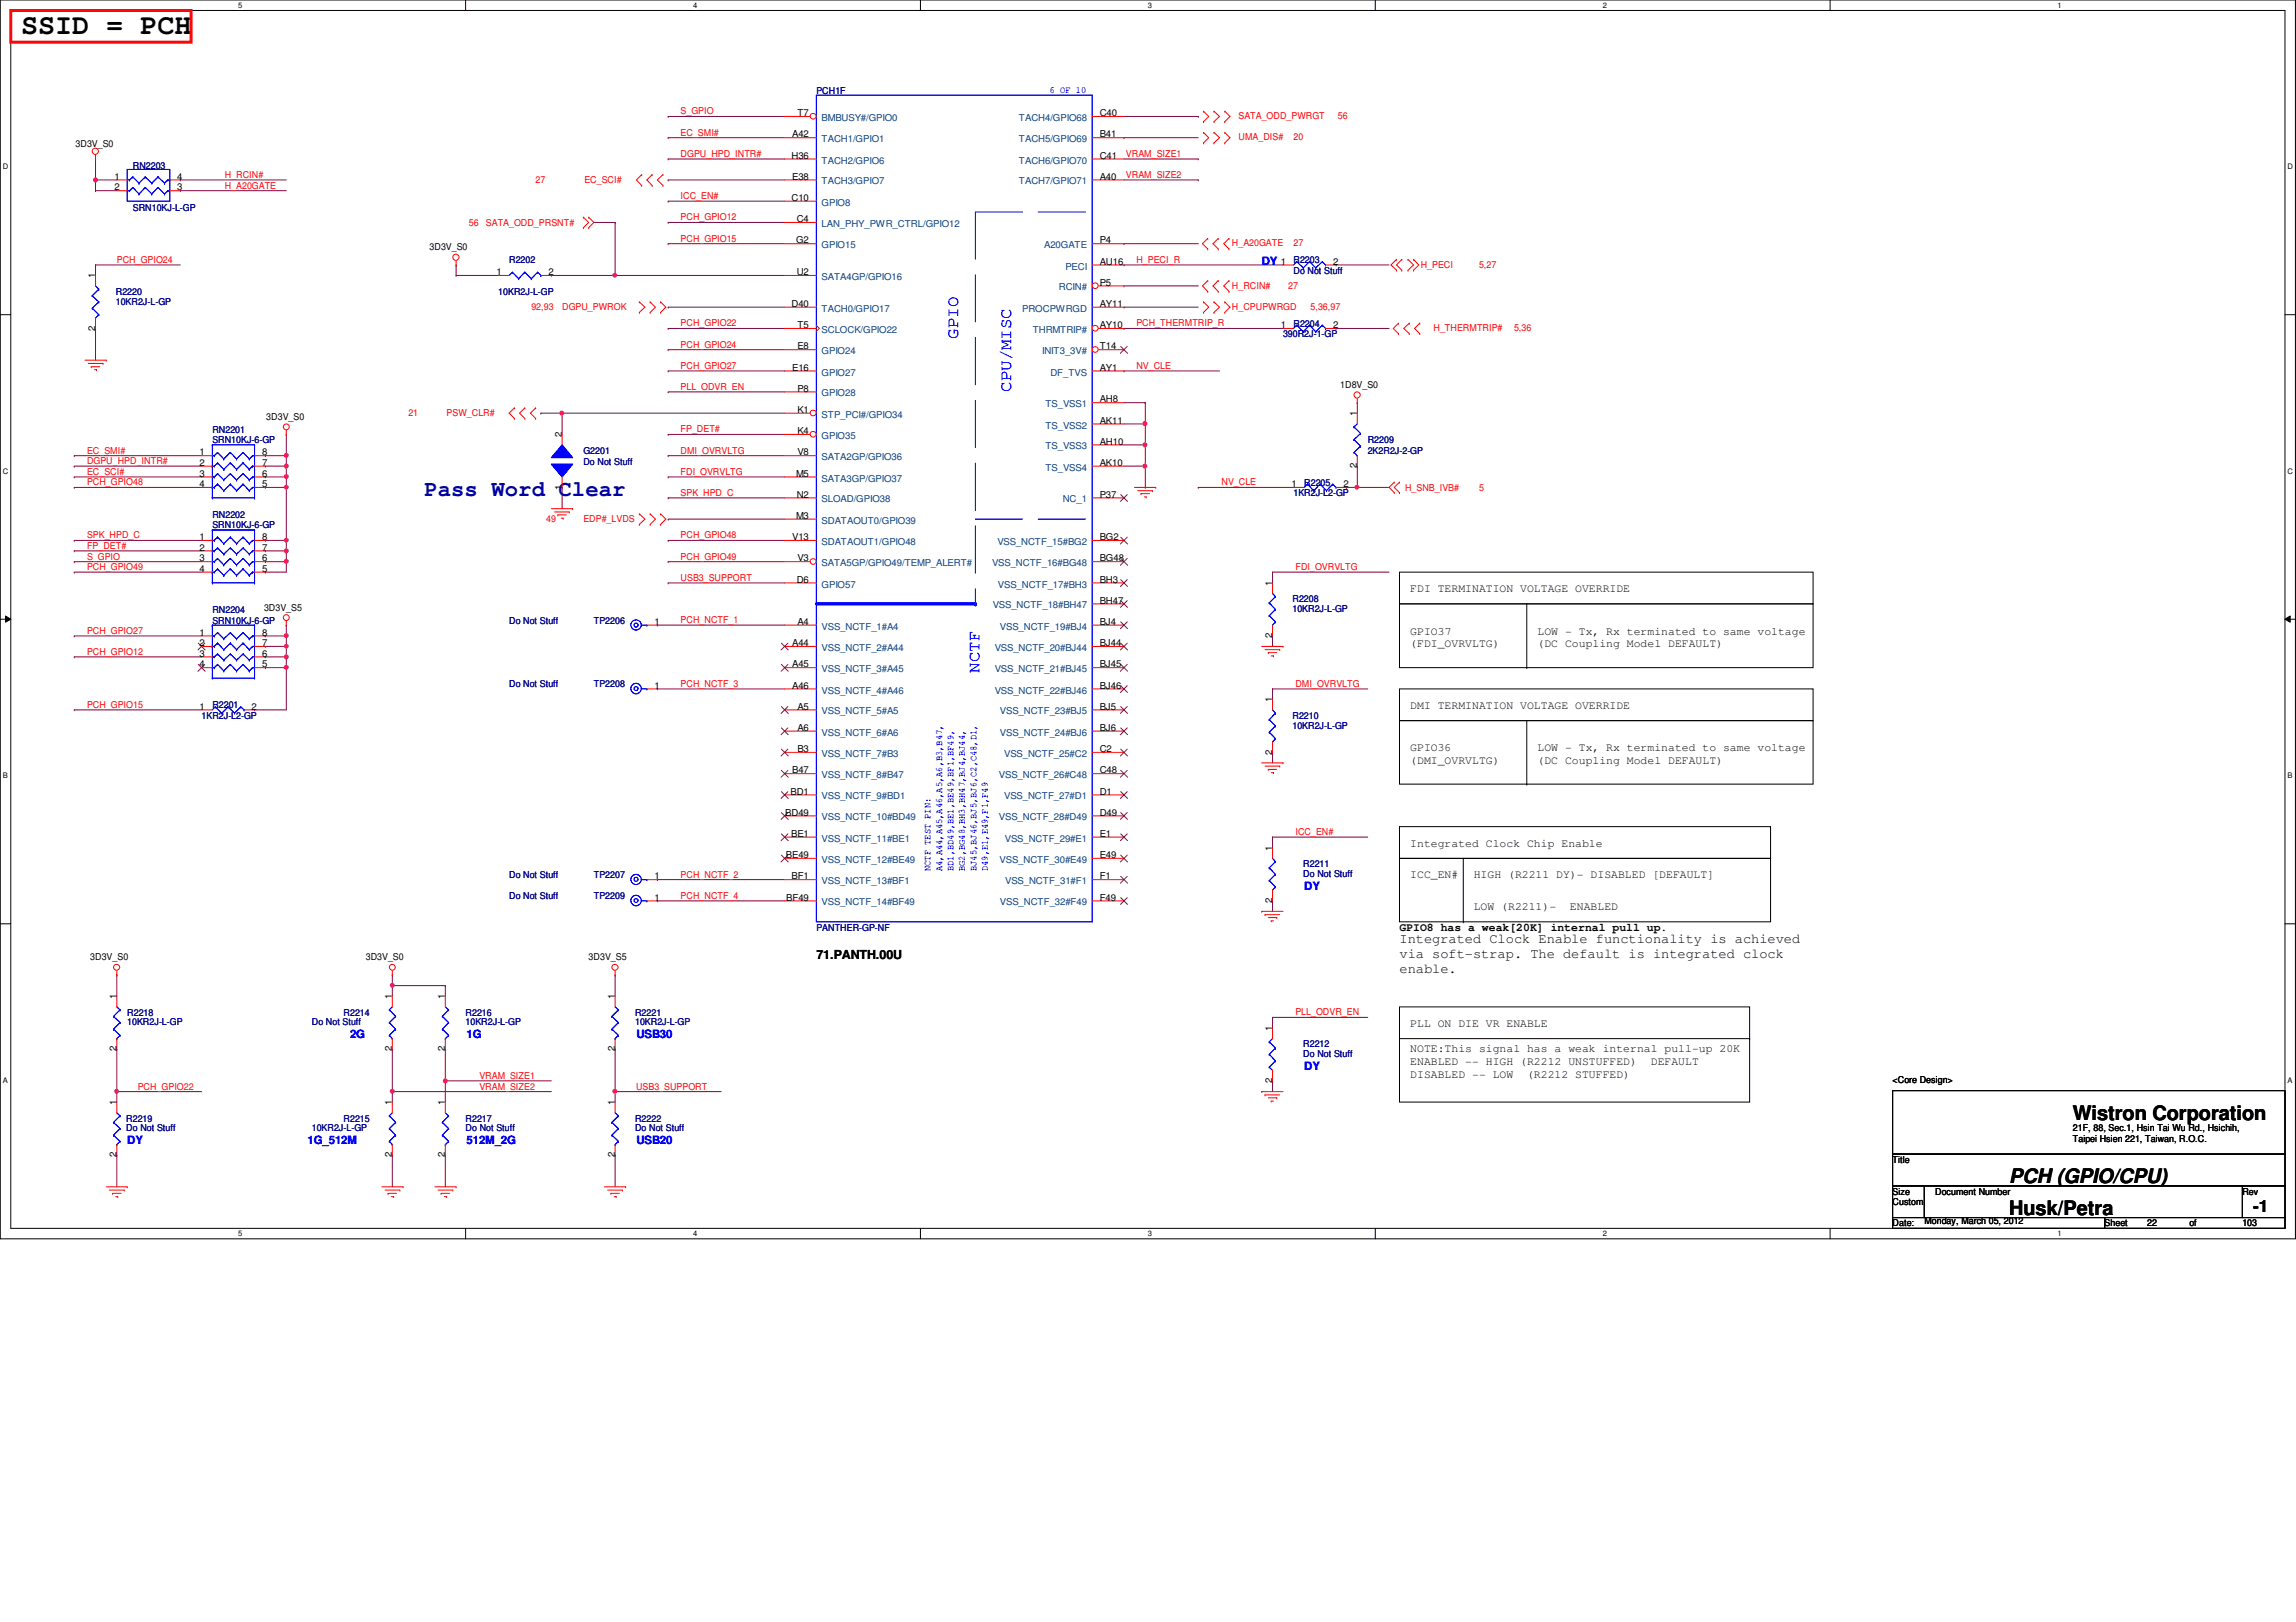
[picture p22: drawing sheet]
<svg xmlns="http://www.w3.org/2000/svg" width="297mm" height="210mm" viewBox="0 0 297 210" stroke-linecap="round" stroke-linejoin="round" font-family="sans-serif">
<defs><g id="words">
<text font-size="3.7" x="2.7" y="4.4">SSID = PCH</text>
<text font-size="2.9" fill="#0000a0" x="54.9" y="64.1">Pass Word Clear</text>
<g font-size="2.6">
<text x="268.2" y="144.9">Wistron Corporation</text>
<text x="259.9" y="153">PCH (GPIO/CPU)</text>
<text x="259.9" y="157.3">Husk/Petra</text>
</g>
<g font-size="2.2" fill="#00f">
<text x="123.9" y="43.9" transform="rotate(-90 123.9 43.9)">GPIO</text>
<text x="130.8" y="50.7" transform="rotate(-90 130.8 50.7)">CPU/MISC</text>
<text x="126.7" y="87.1" transform="rotate(-90 126.7 87.1)">NCTF</text>
</g>
<text font-size="2.2" x="291.5" y="156.9">-1</text>
<g font-size="1.8">
<text x="181.1" y="122.1">Integrated Clock Enable functionality is achieved</text>
<text x="181.1" y="124">via soft-strap. The default is integrated clock</text>
<text x="181.1" y="125.9">enable.</text>
</g>
<text font-size="1.6" x="105.6" y="124.1">71.PANTH.00U</text>
<g font-size="1.5" fill="#00f">
<text x="163.2" y="34.2">DY</text>
<text x="168.7" y="115.2">DY</text>
<text x="45.3" y="134.4">2G</text>
<text x="60.4" y="134.4">1G</text>
<text x="82.3" y="134.4">USB30</text>
<text x="168.7" y="138.5">DY</text>
<text x="16.5" y="148.1">DY</text>
<text x="39.8" y="148.1">1G_512M</text>
<text x="60.4" y="148.1">512M_2G</text>
<text x="82.3" y="148.1">USB20</text>
</g>
<g font-size="1.5">
<text x="182.5" y="76.7">FDI TERMINATION VOLTAGE OVERRIDE</text>
<text x="182.5" y="82.1">GPIO37</text>
<text x="182.5" y="83.8">(FDI_OVRVLTG)</text>
<text x="198.9" y="82.1">LOW - Tx, Rx terminated to same voltage</text>
<text x="198.9" y="83.8">(DC Coupling Model DEFAULT)</text>
<text x="182.5" y="91.7">DMI TERMINATION VOLTAGE OVERRIDE</text>
<text x="182.5" y="97.2">GPIO36</text>
<text x="182.5" y="98.9">(DMI_OVRVLTG)</text>
<text x="198.9" y="97.2">LOW - Tx, Rx terminated to same voltage</text>
<text x="198.9" y="98.9">(DC Coupling Model DEFAULT)</text>
<text x="182.5" y="113.7">ICC_EN#</text>
<text x="182.5" y="109.6">Integrated Clock Chip Enable</text>
<text x="190.7" y="113.7">HIGH (R2211 DY)- DISABLED [DEFAULT]</text>
<text x="190.7" y="117.8">LOW (R2211)-</text>
<text x="203.1" y="117.8">ENABLED</text>
<text x="181.1" y="120.5">GPIO8 has a weak[20K] internal pull up.</text>
<text x="182.5" y="136.2">NOTE:This signal has a weak internal pull-up 20K</text>
<text x="182.5" y="137.8">ENABLED -- HIGH (R2212 UNSTUFFED)</text>
<text x="182.5" y="132.9">PLL ON DIE VR ENABLE</text>
<text x="213.6" y="137.8">DEFAULT</text>
<text x="182.5" y="139.5">DISABLED -- LOW</text>
<text x="197.6" y="139.5">(R2212 STUFFED)</text>
</g>
<g font-size="1.2" fill="#00f">
<text x="135.8" y="12">6 OF 10</text>
<text x="120.4" y="112.7" transform="rotate(-90 120.4 112.7)">NCTF TEST PIN:</text>
<text x="121.9" y="112.7" transform="rotate(-90 121.9 112.7)">A4,A44,A45,A46,A5,A6,B3,B47,</text>
<text x="123.4" y="112.7" transform="rotate(-90 123.4 112.7)">BD1,BD49,BE1,BE49,BF1,BF49,</text>
<text x="124.8" y="112.7" transform="rotate(-90 124.8 112.7)">BG2,BG48,BH3,BH47,BJ4,BJ44,</text>
<text x="126.3" y="112.7" transform="rotate(-90 126.3 112.7)">BJ45,BJ46,BJ5,BJ6,C2,C48,D1,</text>
<text x="127.8" y="112.7" transform="rotate(-90 127.8 112.7)">D49,E1,E49,F1,F49</text>
</g>
<g font-size="1.2" fill="#f00">
<text x="88" y="17.6">EC_SMI#</text>
<text x="88" y="14.8">S_GPIO</text>
<text x="160.2" y="15.4">SATA_ODD_PWRGT</text>
<text x="173.1" y="15.4">56</text>
<text x="29.1" y="23">H_RCIN#</text>
<text x="69.3" y="23.6">27</text>
<text x="75.6" y="23.6">EC_SCI#</text>
<text x="88" y="20.3">DGPU_HPD_INTR#</text>
<text x="145.7" y="20.3">VRAM_SIZE1</text>
<text x="145.7" y="23">VRAM_SIZE2</text>
<text x="160.2" y="18.1">UMA_DIS#</text>
<text x="167.3" y="18.1">20</text>
<text x="29.1" y="24.4">H_A20GATE</text>
<text x="60.7" y="29.3">56</text>
<text x="62.9" y="29.3">SATA_ODD_PRSNT#</text>
<text x="88" y="28.5">PCH_GPIO12</text>
<text x="88" y="25.8">ICC_EN#</text>
<text x="15.1" y="34">PCH_GPIO24</text>
<text x="88" y="31.3">PCH_GPIO15</text>
<text x="147" y="34">H_PECI_R</text>
<text x="159.4" y="31.8">H_A20GATE</text>
<text x="167.3" y="31.8">27</text>
<text x="183.8" y="34.7">H_PECI</text>
<text x="191.3" y="34.7">5,27</text>
<text x="68.7" y="40.1">92,93</text>
<text x="72.7" y="40.1">DGPU_PWROK</text>
<text x="159.4" y="40.1">H_CPUPWRGD</text>
<text x="159.4" y="37.3">H_RCIN#</text>
<text x="166.7" y="37.3">27</text>
<text x="169.5" y="40.1">5,36,97</text>
<text x="88" y="42.2">PCH_GPIO22</text>
<text x="88" y="45">PCH_GPIO24</text>
<text x="88" y="47.8">PCH_GPIO27</text>
<text x="147" y="42.2">PCH_THERMTRIP_R</text>
<text x="147" y="47.8">NV_CLE</text>
<text x="185.5" y="42.8">H_THERMTRIP#</text>
<text x="195.9" y="42.8">5,36</text>
<text x="52.8" y="53.8">21</text>
<text x="57.8" y="53.8">PSW_CLR#</text>
<text x="88" y="50.5">PLL_ODVR_EN</text>
<text x="11.3" y="58.7">EC_SMI#</text>
<text x="88" y="58.7">DMI_OVRVLTG</text>
<text x="88" y="56">FP_DET#</text>
<text x="11.3" y="60.1">DGPU_HPD_INTR#</text>
<text x="11.3" y="61.5">EC_SCI#</text>
<text x="11.3" y="62.8">PCH_GPIO48</text>
<text x="88" y="61.5">FDI_OVRVLTG</text>
<text x="88" y="64.2">SPK_HPD_C</text>
<text x="158" y="62.8">NV_CLE</text>
<text x="181.8" y="63.5">H_SNB_IVB#</text>
<text x="191.3" y="63.5">5</text>
<text x="11.3" y="71">FP_DET#</text>
<text x="11.3" y="69.7">SPK_HPD_C</text>
<text x="70.7" y="67.5">49</text>
<text x="75.5" y="67.5">EDP#_LVDS</text>
<text x="88" y="69.7">PCH_GPIO48</text>
<text x="11.3" y="72.4">S_GPIO</text>
<text x="11.3" y="73.8">PCH_GPIO49</text>
<text x="88" y="75.2">USB3_SUPPORT</text>
<text x="88" y="72.4">PCH_GPIO49</text>
<text x="167.6" y="73.8">FDI_OVRVLTG</text>
<text x="11.3" y="82">PCH_GPIO27</text>
<text x="88" y="80.6">PCH_NCTF_1</text>
<text x="11.3" y="84.8">PCH_GPIO12</text>
<text x="88" y="88.9">PCH_NCTF_3</text>
<text x="167.6" y="88.9">DMI_OVRVLTG</text>
<text x="11.3" y="91.6">PCH_GPIO15</text>
<text x="88" y="113.6">PCH_NCTF_2</text>
<text x="167.6" y="108.1">ICC_EN#</text>
<text x="88" y="116.3">PCH_NCTF_4</text>
<text x="167.6" y="131.4">PLL_ODVR_EN</text>
<text x="17.8" y="141">PCH_GPIO22</text>
<text x="62" y="139.6">VRAM_SIZE1</text>
<text x="62" y="141">VRAM_SIZE2</text>
<text x="82.3" y="141">USB3_SUPPORT</text>
</g>
<g font-size="1.2">
<text x="102.5" y="17.8">A42</text>
<text x="103.2" y="15">T7</text>
<text x="142.3" y="15">C40</text>
<text x="142.3" y="17.8">B41</text>
<text x="9.8" y="19">3D3V_S0</text>
<text x="14.8" y="23.2">1</text>
<text x="22.9" y="23.2">4</text>
<text x="102.4" y="20.5">H36</text>
<text x="102.5" y="23.2">E38</text>
<text x="142.3" y="20.5">C41</text>
<text x="142.3" y="23.2">A40</text>
<text x="14.8" y="24.6">2</text>
<text x="22.9" y="24.6">3</text>
<text x="102.4" y="26">C10</text>
<text x="103.1" y="28.7">C4</text>
<text x="55.6" y="32.4">3D3V_S0</text>
<text x="64.2" y="35.6">1</text>
<text x="70.9" y="35.6">2</text>
<text x="103" y="31.5">G2</text>
<text x="103.1" y="35.6">U2</text>
<text x="142.3" y="34.2">AU16</text>
<text x="142.3" y="31.5">P4</text>
<text x="165.7" y="34.2">1</text>
<text x="172.5" y="34.2">2</text>
<text x="12.3" y="36" transform="rotate(-90 12.3 36)">1</text>
<text x="102.4" y="39.7">D40</text>
<text x="142.3" y="39.7">AY11</text>
<text x="142.3" y="37">P5</text>
<text x="12.3" y="42.8" transform="rotate(-90 12.3 42.8)">2</text>
<text x="102.5" y="48">E16</text>
<text x="103.2" y="45.2">E8</text>
<text x="103.2" y="42.5">T5</text>
<text x="142.3" y="42.5">AY10</text>
<text x="142.3" y="45.2">T14</text>
<text x="142.3" y="48">AY1</text>
<text x="165.7" y="42.5">1</text>
<text x="172.5" y="42.5">2</text>
<text x="103.2" y="50.7">P8</text>
<text x="103.2" y="53.4">K1</text>
<text x="142.3" y="52.1">AH8</text>
<text x="173.4" y="50.2">1D8V_S0</text>
<text x="175.6" y="53.9" transform="rotate(-90 175.6 53.9)">1</text>
<text x="25.8" y="58.9">1</text>
<text x="33.9" y="58.9">8</text>
<text x="34.5" y="54.4">3D3V_S0</text>
<text x="72.7" y="56.6" transform="rotate(-90 72.7 56.6)">2</text>
<text x="103.2" y="58.9">V8</text>
<text x="103.2" y="56.2">K4</text>
<text x="142.3" y="57.5">AH10</text>
<text x="142.3" y="54.8">AK11</text>
<text x="25.8" y="60.3">2</text>
<text x="25.8" y="61.7">3</text>
<text x="25.8" y="63">4</text>
<text x="33.9" y="63">5</text>
<text x="33.9" y="61.7">6</text>
<text x="33.9" y="60.3">7</text>
<text x="72.7" y="63.4" transform="rotate(-90 72.7 63.4)">1</text>
<text x="103" y="61.7">M5</text>
<text x="103.1" y="64.4">N2</text>
<text x="142.3" y="60.3">AK10</text>
<text x="142.3" y="64.4">P37</text>
<text x="167.1" y="63">1</text>
<text x="173.8" y="63">2</text>
<text x="175.6" y="60.6" transform="rotate(-90 175.6 60.6)">2</text>
<text x="25.8" y="69.9">1</text>
<text x="25.8" y="71.2">2</text>
<text x="33.9" y="71.2">7</text>
<text x="33.9" y="69.9">8</text>
<text x="102.5" y="69.9">V13</text>
<text x="103" y="67.1">M3</text>
<text x="142.3" y="69.9">BG2</text>
<text x="25.8" y="72.6">3</text>
<text x="25.8" y="74">4</text>
<text x="33.9" y="74">5</text>
<text x="33.9" y="72.6">6</text>
<text x="103.1" y="75.4">D6</text>
<text x="103.2" y="72.6">V3</text>
<text x="142.3" y="75.4">BH3</text>
<text x="142.3" y="72.6">BG48</text>
<text x="164.6" y="75.8" transform="rotate(-90 164.6 75.8)">1</text>
<text x="25.8" y="82.3">1</text>
<text x="25.8" y="83.6">2</text>
<text x="33.9" y="83.6">7</text>
<text x="33.9" y="82.3">8</text>
<text x="34.2" y="79">3D3V_S5</text>
<text x="84.7" y="80.9">1</text>
<text x="102.5" y="83.6">A44</text>
<text x="103.2" y="80.9">A4</text>
<text x="142.3" y="78.1">BH47</text>
<text x="142.3" y="80.9">BJ4</text>
<text x="142.3" y="83.6">BJ44</text>
<text x="164.6" y="82.5" transform="rotate(-90 164.6 82.5)">2</text>
<text x="25.8" y="85">3</text>
<text x="25.8" y="86.4">4</text>
<text x="33.9" y="86.4">5</text>
<text x="33.9" y="85">6</text>
<text x="84.7" y="89.1">1</text>
<text x="102.5" y="86.4">A45</text>
<text x="102.5" y="89.1">A46</text>
<text x="142.3" y="86.4">BJ45</text>
<text x="142.3" y="89.1">BJ46</text>
<text x="25.8" y="91.8">1</text>
<text x="32.6" y="91.8">2</text>
<text x="103.2" y="91.8">A5</text>
<text x="103.2" y="94.6">A6</text>
<text x="142.3" y="91.8">BJ5</text>
<text x="142.3" y="94.6">BJ6</text>
<text x="164.6" y="90.9" transform="rotate(-90 164.6 90.9)">1</text>
<text x="102.5" y="100.1">B47</text>
<text x="103.2" y="97.3">B3</text>
<text x="142.3" y="97.3">C2</text>
<text x="142.3" y="100.1">C48</text>
<text x="164.6" y="97.7" transform="rotate(-90 164.6 97.7)">2</text>
<text x="101.6" y="105.5">BD49</text>
<text x="102.3" y="102.8">BD1</text>
<text x="142.3" y="102.8">D1</text>
<text x="142.3" y="105.5">D49</text>
<text x="84.7" y="113.8">1</text>
<text x="101.7" y="111">BE49</text>
<text x="102.4" y="108.3">BE1</text>
<text x="102.4" y="113.8">BF1</text>
<text x="142.3" y="108.3">E1</text>
<text x="142.3" y="111">E49</text>
<text x="142.3" y="113.8">F1</text>
<text x="164.6" y="110.1" transform="rotate(-90 164.6 110.1)">1</text>
<text x="84.7" y="116.5">1</text>
<text x="101.7" y="116.5">BF49</text>
<text x="142.3" y="116.5">F49</text>
<text x="164.6" y="116.8" transform="rotate(-90 164.6 116.8)">2</text>
<text x="11.7" y="124.3">3D3V_S0</text>
<text x="47.3" y="124.3">3D3V_S0</text>
<text x="76.2" y="124.3">3D3V_S5</text>
<text x="15.1" y="129.3" transform="rotate(-90 15.1 129.3)">1</text>
<text x="50.7" y="129.3" transform="rotate(-90 50.7 129.3)">1</text>
<text x="57.6" y="129.3" transform="rotate(-90 57.6 129.3)">1</text>
<text x="79.5" y="129.3" transform="rotate(-90 79.5 129.3)">1</text>
<text x="15.1" y="136.1" transform="rotate(-90 15.1 136.1)">2</text>
<text x="50.7" y="136.1" transform="rotate(-90 50.7 136.1)">2</text>
<text x="57.6" y="136.1" transform="rotate(-90 57.6 136.1)">2</text>
<text x="79.5" y="136.1" transform="rotate(-90 79.5 136.1)">2</text>
<text x="164.6" y="133.4" transform="rotate(-90 164.6 133.4)">1</text>
<text x="15.1" y="143" transform="rotate(-90 15.1 143)">1</text>
<text x="50.7" y="143" transform="rotate(-90 50.7 143)">1</text>
<text x="57.6" y="143" transform="rotate(-90 57.6 143)">1</text>
<text x="79.5" y="143" transform="rotate(-90 79.5 143)">1</text>
<text x="164.6" y="140.2" transform="rotate(-90 164.6 140.2)">2</text>
<text x="244.9" y="140.2">&lt;Core Design&gt;</text>
<text x="15.1" y="149.8" transform="rotate(-90 15.1 149.8)">2</text>
<text x="50.7" y="149.8" transform="rotate(-90 50.7 149.8)">2</text>
<text x="57.6" y="149.8" transform="rotate(-90 57.6 149.8)">2</text>
<text x="79.5" y="149.8" transform="rotate(-90 79.5 149.8)">2</text>
<text x="268.2" y="146.4">21F, 88, Sec.1, Hsin Tai Wu Rd., Hsichih,</text>
<text x="268.2" y="147.8">Taipei Hsien 221, Taiwan, R.O.C.</text>
<text x="244.9" y="150.5">Title</text>
<text x="244.9" y="154.6">Size</text>
<text x="244.9" y="156">Custom</text>
<text x="250.4" y="154.6">Document Number</text>
<text x="290.1" y="154.6">Rev</text>
<text x="244.9" y="158.7">Date:</text>
<text x="249" y="158.5">Monday, March 05, 2012</text>
<text x="272.3" y="158.7">Sheet</text>
<text x="277.8" y="158.7">22</text>
<text x="283.2" y="158.7">of</text>
<text x="290.1" y="158.7">103</text>
</g>
<g font-size="1.2" fill="#000080">
<text x="105.6" y="12.1">PCH1F</text>
<text x="17.2" y="21.8">RN2203</text>
<text x="17.2" y="27.3">SRN10KJ-L-GP</text>
<text x="65.9" y="34">R2202</text>
<text x="167.3" y="34">R2203</text>
<text x="167.3" y="35.4">Do Not Stuff</text>
<text x="15" y="38.1">R2220</text>
<text x="15" y="39.4">10KR2J-L-GP</text>
<text x="64.5" y="38.1">10KR2J-L-GP</text>
<text x="166" y="43.6">390R2J-1-GP</text>
<text x="167.3" y="42.3">R2204</text>
<text x="27.5" y="56">RN2201</text>
<text x="27.5" y="57.4">SRN10KJ-6-GP</text>
<text x="75.5" y="58.7">G2201</text>
<text x="176.9" y="57.4">R2209</text>
<text x="176.9" y="58.7">2K2R2J-2-GP</text>
<text x="75.5" y="60.1">Do Not Stuff</text>
<text x="167.3" y="64.2">1KR2J-L2-GP</text>
<text x="168.7" y="62.9">R2205</text>
<text x="27.5" y="67">RN2202</text>
<text x="27.5" y="68.3">SRN10KJ-6-GP</text>
<text x="167.2" y="77.9">R2208</text>
<text x="27.5" y="79.3">RN2204</text>
<text x="27.5" y="80.7">SRN10KJ-6-GP</text>
<text x="65.9" y="80.7">Do Not Stuff</text>
<text x="76.8" y="80.7">TP2206</text>
<text x="167.2" y="79.2">10KR2J-L-GP</text>
<text x="65.9" y="88.9">Do Not Stuff</text>
<text x="76.8" y="88.9">TP2208</text>
<text x="26.1" y="93">1KR2J-L2-GP</text>
<text x="27.5" y="91.7">R2201</text>
<text x="167.2" y="93">R2210</text>
<text x="167.2" y="94.3">10KR2J-L-GP</text>
<text x="65.9" y="113.6">Do Not Stuff</text>
<text x="76.8" y="113.6">TP2207</text>
<text x="168.6" y="112.2">R2211</text>
<text x="168.6" y="113.5">Do Not Stuff</text>
<text x="65.9" y="116.3">Do Not Stuff</text>
<text x="76.8" y="116.3">TP2209</text>
<text x="105.6" y="120.4">PANTHER-GP-NF</text>
<text x="16.5" y="131.4">R2218</text>
<text x="44.4" y="131.4">R2214</text>
<text x="60.2" y="131.4">R2216</text>
<text x="82.2" y="131.4">R2221</text>
<text x="16.5" y="132.7">10KR2J-L-GP</text>
<text x="40.3" y="132.7">Do Not Stuff</text>
<text x="60.2" y="132.7">10KR2J-L-GP</text>
<text x="82.2" y="132.7">10KR2J-L-GP</text>
<text x="168.6" y="135.6">R2212</text>
<text x="168.6" y="136.8">Do Not Stuff</text>
<text x="16.3" y="145.2">R2219</text>
<text x="16.3" y="146.4">Do Not Stuff</text>
<text x="40.3" y="146.4">10KR2J-L-GP</text>
<text x="44.4" y="145.2">R2215</text>
<text x="60.2" y="145.2">R2217</text>
<text x="60.2" y="146.4">Do Not Stuff</text>
<text x="82.2" y="145.2">R2222</text>
<text x="82.2" y="146.4">Do Not Stuff</text>
</g>
<g font-size="1.2" fill="#004080">
<text x="106.3" y="15.7">BMBUSY#/GPIO0</text>
<text x="131.8" y="15.7">TACH4/GPIO68</text>
<text x="106.3" y="21.2">TACH2/GPIO6</text>
<text x="106.3" y="23.9">TACH3/GPIO7</text>
<text x="106.3" y="18.4">TACH1/GPIO1</text>
<text x="131.8" y="21.2">TACH6/GPIO70</text>
<text x="131.8" y="23.9">TACH7/GPIO71</text>
<text x="131.8" y="18.4">TACH5/GPIO69</text>
<text x="106.3" y="29.4">LAN_PHY_PWR_CTRL/GPIO12</text>
<text x="106.3" y="26.6">GPIO8</text>
<text x="106.3" y="32.1">GPIO15</text>
<text x="135.1" y="32.1">A20GATE</text>
<text x="137.8" y="34.9">PECI</text>
<text x="106.3" y="40.3">TACH0/GPIO17</text>
<text x="106.3" y="36.2">SATA4GP/GPIO16</text>
<text x="132.2" y="40.3">PROCPWRGD</text>
<text x="137" y="37.6">RCIN#</text>
<text x="106.3" y="45.8">GPIO24</text>
<text x="106.3" y="43.1">SCLOCK/GPIO22</text>
<text x="133.6" y="43.1">THRMTRIP#</text>
<text x="134.8" y="45.8">INIT3_3V#</text>
<text x="106.3" y="48.6">GPIO27</text>
<text x="106.3" y="51.3">GPIO28</text>
<text x="135.3" y="52.7">TS_VSS1</text>
<text x="135.9" y="48.6">DF_TVS</text>
<text x="106.3" y="59.6">SATA2GP/GPIO36</text>
<text x="106.3" y="54.1">STP_PCI#/GPIO34</text>
<text x="106.3" y="56.8">GPIO35</text>
<text x="135.3" y="58.2">TS_VSS3</text>
<text x="135.3" y="55.5">TS_VSS2</text>
<text x="106.3" y="62.3">SATA3GP/GPIO37</text>
<text x="106.3" y="65">SLOAD/GPIO38</text>
<text x="135.3" y="60.9">TS_VSS4</text>
<text x="137.5" y="65">NC_1</text>
<text x="106.3" y="67.8">SDATAOUT0/GPIO39</text>
<text x="106.3" y="70.5">SDATAOUT1/GPIO48</text>
<text x="129" y="70.5">VSS_NCTF_15#BG2</text>
<text x="106.3" y="76">GPIO57</text>
<text x="106.3" y="73.3">SATA5GP/GPIO49/TEMP_ALERT#</text>
<text x="128.4" y="73.3">VSS_NCTF_16#BG48</text>
<text x="129.1" y="76">VSS_NCTF_17#BH3</text>
<text x="106.3" y="81.5">VSS_NCTF_1#A4</text>
<text x="128.4" y="78.7">VSS_NCTF_18#BH47</text>
<text x="129.4" y="81.5">VSS_NCTF_19#BJ4</text>
<text x="106.3" y="84.2">VSS_NCTF_2#A44</text>
<text x="106.3" y="87">VSS_NCTF_3#A45</text>
<text x="106.3" y="89.7">VSS_NCTF_4#A46</text>
<text x="128.7" y="84.2">VSS_NCTF_20#BJ44</text>
<text x="128.7" y="87">VSS_NCTF_21#BJ45</text>
<text x="128.7" y="89.7">VSS_NCTF_22#BJ46</text>
<text x="106.3" y="92.5">VSS_NCTF_5#A5</text>
<text x="106.3" y="95.2">VSS_NCTF_6#A6</text>
<text x="129.4" y="92.5">VSS_NCTF_23#BJ5</text>
<text x="129.4" y="95.2">VSS_NCTF_24#BJ6</text>
<text x="106.3" y="98">VSS_NCTF_7#B3</text>
<text x="106.3" y="100.7">VSS_NCTF_8#B47</text>
<text x="129.2" y="100.7">VSS_NCTF_26#C48</text>
<text x="129.9" y="98">VSS_NCTF_25#C2</text>
<text x="106.3" y="103.5">VSS_NCTF_9#BD1</text>
<text x="106.3" y="106.2">VSS_NCTF_10#BD49</text>
<text x="129.2" y="106.2">VSS_NCTF_28#D49</text>
<text x="129.9" y="103.5">VSS_NCTF_27#D1</text>
<text x="106.3" y="108.9">VSS_NCTF_11#BE1</text>
<text x="106.3" y="111.7">VSS_NCTF_12#BE49</text>
<text x="129.3" y="111.7">VSS_NCTF_30#E49</text>
<text x="130" y="108.9">VSS_NCTF_29#E1</text>
<text x="106.3" y="114.4">VSS_NCTF_13#BF1</text>
<text x="106.3" y="117.2">VSS_NCTF_14#BF49</text>
<text x="129.4" y="117.2">VSS_NCTF_32#F49</text>
<text x="130" y="114.4">VSS_NCTF_31#F1</text>
</g>
<g font-size="1">
<text x="30.8" y="1">5</text>
<text x="89.7" y="1">4</text>
<text x="148.5" y="1">3</text>
<text x="207.3" y="1">2</text>
<text x="266.2" y="1">1</text>
<text x=".4" y="21.9">D</text>
<text x="295.9" y="21.9">D</text>
<text x=".4" y="61.3">C</text>
<text x="295.9" y="61.3">C</text>
<text x=".4" y="100.7">B</text>
<text x="295.9" y="100.7">B</text>
<text x=".4" y="140.1">A</text>
<text x="295.9" y="140.1">A</text>
<text x="30.8" y="160">5</text>
<text x="89.7" y="160">4</text>
<text x="148.5" y="160">3</text>
<text x="207.3" y="160">2</text>
<text x="266.2" y="160">1</text>
</g>
</g></defs>
<path d="M0 0h297v160.3h-297zM1.4 1.4h294.2v157.6h-294.2z" fill="none" stroke="#000" stroke-width=".13"/>
<g fill="#fff">
<path d="M30.8 .1h.6v1.1h-.6z"/>
<path d="M30.8 159.1h.6v1.1h-.6z"/>
</g>
<path d="M60.2 0v1.4M60.2 159v1.3" fill="none" stroke="#000" stroke-width=".13"/>
<g fill="#fff">
<path d="M89.7 .1h.5v1.1h-.5z"/>
<path d="M89.7 159.1h.5v1.1h-.5z"/>
</g>
<path d="M119.1 0v1.4M119.1 159v1.3" fill="none" stroke="#000" stroke-width=".13"/>
<g fill="#fff">
<path d="M148.5 .1h.6v1.1h-.6z"/>
<path d="M148.5 159.1h.6v1.1h-.6z"/>
</g>
<path d="M177.9 0v1.4M177.9 159v1.3" fill="none" stroke="#000" stroke-width=".13"/>
<g fill="#fff">
<path d="M207.3 .1h.6v1.1h-.6z"/>
<path d="M207.3 159.1h.6v1.1h-.6z"/>
</g>
<path d="M236.8 0v1.4M236.8 159v1.3" fill="none" stroke="#000" stroke-width=".13"/>
<g fill="#fff">
<path d="M266.2 .1h.5v1.1h-.5z"/>
<path d="M266.2 159.1h.5v1.1h-.5z"/>
<path d="M.4 21h.7v1.1h-.7z"/>
<path d="M295.9 21h.8v1.1h-.8z"/>
<path d="M.4 60.4h.7v1.1h-.7z"/>
<path d="M295.9 60.4h.8v1.1h-.8z"/>
</g>
<path d="M0 40.7h1.4M295.6 40.7h1.4" fill="none" stroke="#000" stroke-width=".13"/>
<g fill="#fff">
<path d="M.4 99.8h.6v1.1h-.6z"/>
<path d="M295.9 99.8h.7v1.1h-.7z"/>
</g>
<path d="M.7 79.7l.7 .4-.7 .4zM0 80.1h1.4M295.6 80.1l.7-.4v.8zM295.6 80.1h1.4" fill="none" stroke="#000" stroke-width=".13"/>
<path d="M.7 79.7l.7 .4-.7 .4zM295.6 80.1l.7-.4v.8z" fill="#000"/>
<g fill="#fff">
<path d="M.4 139.2h.6v1.1h-.6z"/>
<path d="M295.9 139.2h.7v1.1h-.7z"/>
</g>
<path d="M0 119.5h1.4M295.6 119.5h1.4" fill="none" stroke="#000" stroke-width=".13"/>
<g fill="none" stroke="#800040" stroke-width=".13">
<path d="M86.4 17.8h.1M86.4 17.8h15.1M145.4 15.1h9.6M155 15.1h.1M86.4 28.8h.1M86.4 31.5h.1M86.4 20.6h.1M86.4 26h.1M86.4 23.3h.1M86.4 39.8h.1M86.4 31.5h15.1M86.4 39.8h15.1"/>
<path d="M86.4 28.8h15.1M86.4 20.6h15.1M86.4 26h15.1M86.4 23.3h15.1M145.4 31.5h.1M145.4 39.8h.1M145.4 37h.1M145.4 34.3h.1M145.4 31.5h9.6M145.4 39.8h9.6M145.4 37h9.6M145.4 34.3h20.6"/>
<path d="M172.8 34.3h.1M172.8 34.3h6.9M72.7 53.5h.1M72.7 53.5v2.7M72.7 53.5h28.8M86.4 59h.1M86.4 50.7h.1M86.4 42.5h.1M86.4 45.3h.1M86.4 48h.1M86.4 59h15.1M86.4 50.7h15.1"/>
<path d="M86.4 42.5h15.1M86.4 45.3h15.1M86.4 48h15.1M72.7 63.1h.1M72.7 63.1v2.7M86.4 75.4h.1M86.4 61.7h.1M86.4 64.4h.1M86.4 75.4h15.1M86.4 61.7h15.1M86.4 64.4h15.1M164.6 97.4h.1"/>
<path d="M164.6 89.2h.1M164.6 89.2v1.3M164.6 97.4v1.3M164.6 89.2h12.3M164.6 116.6h.1M164.6 108.3h.1M164.6 116.6v1.3M164.6 108.3h12.3M164.6 131.7h.1M164.6 131.7h12.3"/>
</g>
<circle cx="72.7" cy="53.5" r=".26" fill="#f0f"/>
<circle cx="72.7" cy="53.5" r=".26" fill="none" stroke="#f0f" stroke-width=".13"/>
<path d="M145.4 20.6h9.6M145.4 23.3h9.6M155 20.6h.1M155 23.3h.1M57.6 139.9h.1M57.6 139.9h13.7" fill="none" stroke="#800040" stroke-width=".13"/>
<circle cx="57.6" cy="139.9" r=".26" fill="#f0f"/>
<circle cx="57.6" cy="139.9" r=".26" fill="none" stroke="#f0f" stroke-width=".13"/>
<path d="M57.6 139.9h.1M57.6 139.9v2.7M50.8 141.3h.1M50.8 149.5h.1M50.8 141.3h20.5M50.8 141.3v1.3M50.8 149.5v4.1M57.6 149.5h.1M57.6 149.5v4.1" fill="none" stroke="#800040" stroke-width=".13"/>
<circle cx="50.8" cy="141.2" r=".26" fill="#f0f"/>
<circle cx="50.8" cy="141.2" r=".26" fill="none" stroke="#f0f" stroke-width=".13"/>
<path d="M50.8 127.6h.1M50.8 127.6v1.3" fill="none" stroke="#800040" stroke-width=".13"/>
<circle cx="50.8" cy="127.5" r=".26" fill="#f0f"/>
<circle cx="50.8" cy="127.5" r=".26" fill="none" stroke="#f0f" stroke-width=".13"/>
<g fill="none" stroke="#800040" stroke-width=".13">
<path d="M145.4 57.6h2.8M148.2 57.6h.1M148.2 57.6v2.7M145.4 60.3h2.8M148.2 60.3h.1M50.8 127.6h.1M50.8 135.8h.1M50.8 126.2h.1M50.8 127.6h6.8M50.8 126.2v1.4M50.8 135.8v5.5M57.6 127.6h.1"/>
<path d="M57.6 135.8h.1M57.6 127.6v1.3M57.6 135.8v4.1"/>
</g>
<circle cx="148.1" cy="57.6" r=".26" fill="#f0f"/>
<circle cx="148.1" cy="57.6" r=".26" fill="none" stroke="#f0f" stroke-width=".13"/>
<path d="M145.4 52.1h2.8M145.4 54.9h2.8M148.2 52.1h.1M148.2 54.9h.1M148.2 52.1v2.8" fill="none" stroke="#800040" stroke-width=".13"/>
<circle cx="148.1" cy="54.8" r=".26" fill="#f0f"/>
<circle cx="148.1" cy="54.8" r=".26" fill="none" stroke="#f0f" stroke-width=".13"/>
<path d="M145.4 17.8h.1M145.4 17.8h9.6M86.4 56.2h.1M86.4 56.2h15.1M148.2 57.6h.1M148.2 54.9v2.7M34.3 69.9h.1M34.3 69.9h2.7" fill="none" stroke="#800040" stroke-width=".13"/>
<circle cx="37" cy="69.9" r=".25" fill="#f0f"/>
<circle cx="37" cy="69.9" r=".25" fill="none" stroke="#f0f" stroke-width=".13"/>
<path d="M34.3 71.3h.1M34.3 71.3h2.7" fill="none" stroke="#800040" stroke-width=".13"/>
<circle cx="37" cy="71.3" r=".26" fill="#f0f"/>
<circle cx="37" cy="71.3" r=".26" fill="none" stroke="#f0f" stroke-width=".13"/>
<path d="M12.4 20.6h.1M12.4 23.3h.1M12.4 20.6v4.1M37 86.4h.1M37 86.4v5.5" fill="none" stroke="#800040" stroke-width=".13"/>
<circle cx="12.4" cy="23.3" r=".26" fill="#f0f"/>
<circle cx="12.4" cy="23.3" r=".26" fill="none" stroke="#f0f" stroke-width=".13"/>
<path d="M12.4 24.7h.1M12.4 24.7h2.7M37 71.3h.1M37 63.1h.1M37 63.1v6.8M37 71.3v1.4" fill="none" stroke="#800040" stroke-width=".13"/>
<circle cx="37" cy="63" r=".25" fill="#f0f"/>
<circle cx="37" cy="63" r=".25" fill="none" stroke="#f0f" stroke-width=".13"/>
<path d="M34.3 83.7h.1M34.3 83.7h2.7" fill="none" stroke="#800040" stroke-width=".13"/>
<circle cx="37" cy="83.6" r=".25" fill="#f0f"/>
<circle cx="37" cy="83.6" r=".25" fill="none" stroke="#f0f" stroke-width=".13"/>
<path d="M12.4 23.3h.1M12.4 23.3h2.7M34.3 59h.1M34.3 59h2.7M37 82.3h.1M37 82.3v1.4" fill="none" stroke="#800040" stroke-width=".13"/>
<circle cx="37" cy="58.9" r=".26" fill="#f0f"/>
<circle cx="37" cy="58.9" r=".26" fill="none" stroke="#f0f" stroke-width=".13"/>
<path d="M34.3 60.3h.1M34.3 60.3h2.7" fill="none" stroke="#800040" stroke-width=".13"/>
<circle cx="37" cy="60.3" r=".26" fill="#f0f"/>
<circle cx="37" cy="60.3" r=".26" fill="none" stroke="#f0f" stroke-width=".13"/>
<path d="M34.3 61.7h.1M34.3 61.7h2.7" fill="none" stroke="#800040" stroke-width=".13"/>
<circle cx="37" cy="61.7" r=".26" fill="#f0f"/>
<circle cx="37" cy="61.7" r=".26" fill="none" stroke="#f0f" stroke-width=".13"/>
<path d="M37 56.2h.1M37 59h.1M37 56.2v5.5M9.6 60.3h.1M9.6 60.3h16.5M34.3 72.7h.1M34.3 72.7h2.7M37 60.3h.1" fill="none" stroke="#800040" stroke-width=".13"/>
<circle cx="37" cy="72.6" r=".26" fill="#f0f"/>
<circle cx="37" cy="72.6" r=".26" fill="none" stroke="#f0f" stroke-width=".13"/>
<g fill="none" stroke="#800040" stroke-width=".13">
<path d="M23.3 23.3h.1M23.3 24.7h.1M23.3 23.3h13.7M23.3 24.7h13.7M9.6 59h.1M9.6 59h16.5M70 53.5h.1M70 53.5h2.7M145.4 42.5h.1M145.4 42.5h20.6M172.8 42.5h.1M172.8 42.5h6.9"/>
<path d="M9.6 72.7h.1M9.6 61.7h.1M9.6 71.3h.1M9.6 72.7h16.5M9.6 61.7h16.5M9.6 71.3h16.5M37 69.9h.1M37 69.9v1.4M148.2 63.1h.1M148.2 60.3v2.8M85 80.9h.1M85 80.9h16.5"/>
<path d="M85 116.6h.1M85 116.6h16.5"/>
</g>
<circle cx="148.1" cy="60.3" r=".26" fill="#f0f"/>
<circle cx="148.1" cy="60.3" r=".26" fill="none" stroke="#f0f" stroke-width=".13"/>
<path d="M86.4 15.1h.1M86.4 15.1h15.1M9.6 91.9h.1M9.6 91.9h16.5M32.9 91.9h.1M32.9 91.9h4.1M34.3 85h.1M34.3 85h2.7" fill="none" stroke="#800040" stroke-width=".13"/>
<circle cx="37" cy="85" r=".26" fill="#f0f"/>
<circle cx="37" cy="85" r=".26" fill="none" stroke="#f0f" stroke-width=".13"/>
<path d="M37 83.7h.1M37 83.7v1.3M85 89.2h.1M85 89.2h16.5M85 113.8h.1M85 113.8h16.5M15.1 135.8h.1M15.1 126.2h.1M15.1 126.2v2.7M15.1 135.8v6.8M15.1 141.3h.1" fill="none" stroke="#800040" stroke-width=".13"/>
<path d="M14.9 141h.2l.2 .1-.1 .3-.1 .1-.2-.1z" fill-rule="evenodd" fill="#f0f"/>
<path d="M14.9 141h.2l.2 .1-.1 .3-.1 .1-.2-.1z" fill="none" stroke="#f0f" stroke-width=".13"/>
<g fill="none" stroke="#800040" stroke-width=".13">
<path d="M59 34.3h.1M59 35.6h.1M59 34.3v1.3M59 35.6h5.5M71.3 35.6h.1M71.3 35.6h8.3M76.8 28.8h2.8M79.6 28.8h.1M79.6 35.6h.1M79.6 28.8v6.8M164.6 108.3h.1M164.6 108.3v1.4"/>
<path d="M164.6 139.9h.1M164.6 131.7h.1M164.6 131.7v1.3M164.6 139.9v1.4M15.1 141.3h.1M15.1 149.5h.1M15.1 141.3h11M15.1 149.5v4.1"/>
</g>
<circle cx="79.5" cy="35.6" r=".25" fill="#f0f"/>
<circle cx="79.5" cy="35.6" r=".25" fill="none" stroke="#f0f" stroke-width=".13"/>
<path d="M175.6 52.1h.1M175.6 52.1v1.4M164.6 74h.1M164.6 74v1.4M164.6 74h15.1M174.2 63.1h.1M175.6 60.3h.1M175.6 60.3v2.8h-1.4M164.6 82.3h.1M164.6 82.3v1.4" fill="none" stroke="#800040" stroke-width=".13"/>
<circle cx="175.6" cy="63" r=".25" fill="#f0f"/>
<circle cx="175.6" cy="63" r=".25" fill="none" stroke="#f0f" stroke-width=".13"/>
<g fill="none" stroke="#800040" stroke-width=".13">
<path d="M12.4 34.3h.1M12.4 34.3v1.3M12.4 34.3h10.9M79.6 35.6h.1M79.6 35.6h21.9M12.4 42.5h.1M12.4 42.5v4.1M145.4 48h.1M145.4 48h12.4M9.6 69.9h.1M9.6 69.9h16.5M34.3 63.1h.1"/>
<path d="M37 61.7h.1M37 61.7v1.4h-2.7M155 63.1h.1M155 63.1h12.3M175.6 63.1h.1M175.6 63.1h4.1M9.6 82.3h.1M9.6 85h.1M9.6 82.3h16.5M9.6 85h16.5M34.3 82.3h.1M34.3 82.3h2.7"/>
</g>
<circle cx="37" cy="82.3" r=".26" fill="#f0f"/>
<circle cx="37" cy="82.3" r=".26" fill="none" stroke="#f0f" stroke-width=".13"/>
<path d="M86.4 67.2h.1M86.4 67.2h15.1M37 80.9h.1M37 80.9v1.4M79.6 135.8h.1M79.6 126.2h.1M79.6 126.2v2.7M79.6 135.8v6.8M79.6 141.3h.1" fill="none" stroke="#800040" stroke-width=".13"/>
<circle cx="79.5" cy="141.2" r=".26" fill="#f0f"/>
<circle cx="79.5" cy="141.2" r=".26" fill="none" stroke="#f0f" stroke-width=".13"/>
<g fill="none" stroke="#800040" stroke-width=".13">
<path d="M9.6 63.1h.1M9.6 74h.1M9.6 63.1h16.5M9.6 74h16.5M34.3 74h.1M37 72.7h.1M37 72.7v1.3h-2.7M86.4 69.9h.1M86.4 72.7h.1M86.4 69.9h15.1M86.4 72.7h15.1M34.3 86.4h.1"/>
<path d="M34.3 86.4h2.7M79.6 141.3h.1M79.6 149.5h.1M79.6 141.3h13.7M79.6 149.5v4.1"/>
</g>
<circle cx="37" cy="86.4" r=".26" fill="#f0f"/>
<circle cx="37" cy="86.4" r=".26" fill="none" stroke="#f0f" stroke-width=".13"/>
<path d="M37 85h.1M37 85v1.4" fill="none" stroke="#800040" stroke-width=".13"/>
<g fill="none" stroke="#f00" stroke-width=".13">
<path d="M155.7 18.5h.1M155.7 17.1h.1M155.7 15.7h.1M155.7 14.4h.1M155.7 17.1l.7 .7-.7 .7M155.7 14.4l.7 .7-.7 .6M157.1 17.1h.1M157.1 18.5h.1M157.1 14.4h.1M157.1 15.7h.1M157.1 17.1l.7 .7-.7 .7M157.1 14.4l.7 .7-.7 .6"/>
<path d="M158.4 18.5h.1M158.4 17.1h.1M158.4 15.7h.1M158.4 14.4h.1M158.4 14.4l.7 .7-.7 .6M158.4 17.1l.7 .7-.7 .7M12.4 20.6h.1M12.4 20v.6M59 34.3h.1M59 33.7v.6M75.5 29.5h.1M75.5 28.1h.1"/>
<path d="M75.5 28.1l.7 .7-.7 .7M76.2 28.1h.1M76.2 29.5h.1M76.2 28.1l.6 .7-.6 .7M82.7 39.1h.1M82.7 39.1l.7 .7-.7 .6M83 24h.1M83 22.6h.1M83 22.6l-.7 .7 .7 .7M84.1 39.1h.1M84.1 39.1l.7 .7-.7 .6M84.4 22.6h.1"/>
<path d="M84.4 24h.1M84.4 22.6l-.7 .7 .7 .7M85.5 39.1h.1M85.5 39.1l.6 .7-.6 .6M85.8 24h.1M85.8 22.6h.1M85.8 22.6l-.8 .7 .8 .7M155.7 39.1h.1M155.7 39.1l.7 .7-.7 .6M156.2 32.2h.1M156.2 30.9h.1M156.2 37.7h.1"/>
<path d="M156.2 36.3h.1M156.2 30.9l-.6 .6 .6 .7M156.2 36.3l-.6 .7 .6 .7M157.1 39.1h.1M157.1 39.1l.7 .7-.7 .6M157.6 30.9h.1M157.6 32.2h.1M157.6 36.3h.1M157.6 37.7h.1M157.6 30.9l-.7 .6 .7 .7M157.6 36.3l-.7 .7 .7 .7M158.4 39.1h.1"/>
<path d="M158.4 39.1l.7 .7-.7 .6M159 32.2h.1M159 30.9h.1M159 37.7h.1M159 36.3h.1M159 30.9l-.7 .6 .7 .7M159 36.3l-.7 .7 .7 .7M180.7 35h.1M180.7 33.6h.1M180.7 33.6l-.7 .7 .7 .7M181.4 35h.1M181.4 33.6h.1"/>
<path d="M181.4 33.6l-.7 .7 .7 .7M182.2 33.6h.1M182.2 35h.1M182.2 33.6l.7 .7-.7 .7M182.9 35h.1M182.9 33.6h.1M182.9 33.6l.7 .7-.7 .7M11 46.6h2.8M11.4 47h1.9M11.8 47.5h.1M11.8 47.5h1.1M12.2 47.8h.3"/>
<path d="M12.5 47.8h.1M13.3 47h.1M13.8 46.6h.1M37 56.2h.1M37 55.7v.5M66.5 54.1h.1M66.5 52.8h.1M66.5 52.8l-.6 .7 .6 .6M67.9 52.8h.1M67.9 54.1h.1M67.9 52.8l-.7 .7 .7 .6M69.3 54.1h.1"/>
<path d="M69.3 52.8h.1M69.3 52.8l-.7 .7 .7 .6M82.7 40.4h.1M84.1 40.4h.1M85.5 40.4h.1M155.7 40.4h.1M157.1 40.4h.1M158.4 40.4h.1M175.6 52.1h.1M175.6 51.6v.5M180.9 43.2h.1M180.9 41.8h.1"/>
<path d="M180.9 41.8l-.6 .7 .6 .7M182.3 41.8h.1M182.3 43.2h.1M182.3 41.8l-.7 .7 .7 .7M183.7 43.2h.1M183.7 41.8h.1M183.7 41.8l-.7 .7 .7 .7M26.1 69.9h1.4M26.1 71.3h1.4M26.1 72.7h1.4M26.1 74h1.4M32.9 69.9h1.4"/>
<path d="M32.9 71.3h1.4M32.9 72.7h1.4M32.9 74h1.4M71.3 65.8h2.8M71.8 66.3h1.9M72.2 66.6h.1M72.2 66.6h1.1M72.6 67.1h.3M72.9 67.1h.1M73.7 66.3h.1M74.1 65.8h.1M82.7 66.5h.1"/>
<path d="M82.7 67.9h.1M82.7 66.5l.7 .7-.7 .7M84.1 67.9h.1M84.1 66.5h.1M84.1 66.5l.7 .7-.7 .7M85.5 66.5h.1M85.5 67.9h.1M85.5 66.5l.6 .7-.6 .7M146.8 63.1h2.7M147.2 63.5h1.9M147.6 63.9h.1M147.6 63.9h1.1"/>
<path d="M148 64.3h.3M148.3 64.3h.1M149.1 63.5h.1M149.5 63.1h.1M164.6 75.4v1.4M180.4 62.4h.1M180.4 63.8h.1M180.4 62.4l-.7 .7 .7 .7M181.1 63.8h.1M181.1 62.4h.1M181.1 62.4l-.7 .7 .7 .7M26.1 83.7h1.4"/>
<path d="M26.1 82.3h1.4M26.1 85h1.4M26.1 86.4h1.4M32.9 83.7h1.4M32.9 82.3h1.4M32.9 85h1.4M32.9 86.4h1.4M37 80.9h.1M37 80.3v.6M163.2 98.7h2.8M163.2 83.7h2.8M163.7 99.1h1.9"/>
<path d="M163.7 84.1h1.9M164.1 99.6h.1M164.1 84.5h.1M164.1 99.6h1.1M164.1 84.5h1.1M164.5 100h.3M164.5 84.9h.3M164.6 80.9v1.4M164.8 100h.1M164.8 84.9h.1M165.6 99.1h.1M165.6 84.1h.1"/>
<path d="M166 98.7h.1M166 83.7h.1M163.2 117.9h.1M163.2 117.9h2.8M163.7 118.4h.1M163.7 118.4h1.9M164.1 118.7h1.1M164.5 119.2h.1M164.5 119.2h.3M164.6 109.7v1.4M164.6 115.2v1.4M165.2 118.7h.1"/>
<path d="M15.1 126.2h.1M15.1 125.6v.6M50.8 126.2h.1M50.8 125.6v.6M79.6 126.2h.1M79.6 125.6v.6M13.8 153.6h2.7M14.1 154h2M14.6 154.4h.1M14.6 154.4h1.1M15 154.9h.2M15.1 142.6v1.4"/>
<path d="M15.1 148.1v1.4M15.2 154.9h.1M16.1 154h.1M16.5 153.6h.1M49.4 153.6h2.8M49.8 154h1.9M50.2 154.4h.1M50.2 154.4h1.1M50.6 154.9h.3M50.9 154.9h.1M51.7 154h.1M52.2 153.6h.1"/>
<path d="M56.3 153.6h2.7M56.7 154h1.9M57.1 154.4h.1M57.1 154.4h1.1M57.5 154.9h.3M57.6 142.6v1.4M57.6 148.1v1.4M57.8 154.9h.1M58.6 154h.1M59 153.6h.1M78.2 153.6h2.7M78.6 154h1.9"/>
<path d="M79 154.4h.1M79 154.4h1.1M79.5 154.9h.2M79.6 142.6v1.4M79.6 148.1v1.4M79.7 154.9h.1M80.5 154h.1M80.9 153.6h.1M163.2 141.3h.1M163.2 141.3h2.8M163.7 141.7h.1M163.7 141.7h1.9"/>
<path d="M164.1 142.1h1.1M164.5 142.5h.1M164.5 142.5h.3M165.2 142.1h.1"/>
<circle cx="12.3" cy="19.6" r=".4"/>
<circle cx="59" cy="33.3" r=".4"/>
<circle cx="37" cy="55.2" r=".38"/>
<circle cx="175.6" cy="51.1" r=".4"/>
<circle cx="37" cy="79.9" r=".38"/>
<circle cx="15.1" cy="125.2" r=".39"/>
<circle cx="50.8" cy="125.2" r=".38"/>
<circle cx="79.6" cy="125.2" r=".39"/>
</g>
<g fill="none" stroke="#000" stroke-width=".13">
<path d="M181.1 78.1h53.5v8.3h-53.5zM181.1 74h53.5v4.1h-53.5zM197.5 78.1v8.3M181.1 93.3h53.5v8.2h-53.5zM181.1 89.2h53.5v4.1h-53.5zM197.5 86.4h.1M197.5 93.3v8.2M181.1 111.1h48v8.2h-48zM181.1 107h48v4.1h-48zM189.3 119.3h.1M189.3 111.1v8.2M197.5 101.5h.1"/>
<path d="M181.1 130.3h45.3v12.3h-45.3zM181.1 134.4h45.3M226.4 134.4h.1M244.9 141.1h50.7v8.3h-50.7zM244.9 149.4h50.7v4.1h-50.7zM244.9 153.5h4.1v4.1h-4.1zM244.9 157.6h27.4v1.4h-27.4zM249 153.5h41.1v4.1h-41.1zM272.3 157.6h23.3v1.4h-23.3zM290.1 153.5h5.5v4.1h-5.5z"/>
</g>
<path d="M1.4 1.4h23.3v4.1h-23.3z" fill="none" stroke="#f00" stroke-width=".38"/>
<g fill="none" stroke="#00f" stroke-width=".13">
<path d="M27.5 71.3h.1M27.5 74h.1M27.5 68.6h.1M27.5 75.4h.1M27.5 68.6v6.8M27.5 69.9h.2M27.5 71.3h.2M27.5 72.7h.2M27.5 74h.2M27.5 75.4h5.4M27.5 68.6h5.4M27.7 69.9h.1"/>
<path d="M27.7 71.3h.1M27.7 72.7h.1M27.7 74h.1M28.1 69.5h.1M28.1 70.9h.1M28.1 72.3h.1M28.1 73.6h.1M28.1 69.5l-.4 .4M28.1 69.5l.9 .9M28.1 70.9l.9 .8M28.1 70.9l-.4 .4M28.1 72.3l-.4 .4"/>
<path d="M28.1 72.3l.9 .8M28.1 73.6l.9 .9M28.1 73.6l-.4 .4M29 70.4h.1M29 71.7h.1M29 73.1h.1M29 74.5h.1M29.8 69.5h.1M29.8 70.9h.1M29.8 72.3h.1M29.8 73.6h.1M29.8 69.5l-.8 .9"/>
<path d="M29.8 69.5l.8 .9M29.8 70.9l.8 .8M29.8 70.9l-.8 .8M29.8 72.3l-.8 .8M29.8 72.3l.8 .8M29.8 73.6l.8 .9M29.8 73.6l-.8 .9M30.6 70.4h.1M30.6 71.7h.1M30.6 73.1h.1M30.6 74.5h.1M31.5 69.5h.1"/>
<path d="M31.5 70.9h.1M31.5 72.3h.1M31.5 73.6h.1M31.5 69.5l-.9 .9M31.5 69.5l.8 .9M31.5 70.9l.8 .8M31.5 70.9l-.9 .8M31.5 72.3l-.9 .8M31.5 72.3l.8 .8M31.5 73.6l.8 .9M31.5 73.6l-.9 .9M32.3 70.4h.1"/>
<path d="M32.3 71.7h.1M32.3 73.1h.1M32.3 74.5h.1M32.7 69.9h.1M32.7 71.3h.1M32.7 72.7h.1M32.7 74h.1M32.7 69.9h.2M32.7 69.9l-.4 .5M32.7 71.3h.2M32.7 71.3l-.4 .4M32.7 72.7h.2"/>
<path d="M32.7 72.7l-.4 .4M32.7 74h.2M32.7 74l-.4 .5M32.9 69.9h.1M32.9 72.7h.1M32.9 75.4h.1M32.9 68.6h.1M32.9 68.6v6.8M164.2 78h.1M164.2 79.7h.1M164.2 78l.8 .9M164.2 79.7l.8 .8"/>
<path d="M164.6 76.8l.4 .4M165 77.2h.1M165 78.9h.1M165 77.2l-.8 .8M165 78.9l-.8 .8M27.5 83.7h.1M27.5 86.4h.1M27.5 80.9h.1M27.5 87.8h.1M27.5 82.3h.2M27.5 83.7h.2M27.5 85h.2"/>
<path d="M27.5 86.4h.2M27.5 87.8h5.4M27.5 80.9h5.4M27.5 80.9v6.9M27.7 82.3h.1M27.7 83.7h.1M27.7 85h.1M27.7 86.4h.1M28.1 81.9h.1M28.1 83.2h.1M28.1 84.6h.1M28.1 86h.1"/>
<path d="M28.1 81.9l-.4 .4M28.1 81.9l.9 .8M28.1 83.2l.9 .9M28.1 83.2l-.4 .5M28.1 84.6l-.4 .4M28.1 84.6l.9 .8M28.1 86l.9 .8M28.1 86l-.4 .4M29 82.7h.1M29 84.1h.1M29 85.4h.1M29 86.8h.1"/>
<path d="M29.8 81.9h.1M29.8 83.2h.1M29.8 84.6h.1M29.8 86h.1M29.8 81.9l-.8 .8M29.8 81.9l.8 .8M29.8 83.2l.8 .9M29.8 83.2l-.8 .9M29.8 84.6l-.8 .8M29.8 84.6l.8 .8M29.8 86l.8 .8M29.8 86l-.8 .8"/>
<path d="M30.6 82.7h.1M30.6 84.1h.1M30.6 85.4h.1M30.6 86.8h.1M31.5 81.9h.1M31.5 83.2h.1M31.5 84.6h.1M31.5 86h.1M31.5 81.9l-.9 .8M31.5 81.9l.8 .8M31.5 83.2l.8 .9M31.5 83.2l-.9 .9"/>
<path d="M31.5 84.6l-.9 .8M31.5 84.6l.8 .8M31.5 86l.8 .8M31.5 86l-.9 .8M32.3 82.7h.1M32.3 84.1h.1M32.3 85.4h.1M32.3 86.8h.1M32.7 82.3h.1M32.7 83.7h.1M32.7 85h.1M32.7 86.4h.1"/>
<path d="M32.7 82.3h.2M32.7 82.3l-.4 .4M32.7 83.7h.2M32.7 83.7l-.4 .4M32.7 85h.2M32.7 85l-.4 .4M32.7 86.4h.2M32.7 86.4l-.4 .4M32.9 82.3h.1M32.9 85h.1M32.9 87.8h.1M32.9 80.9h.1"/>
<path d="M32.9 80.9v6.9M164.6 80.9h.1M165 80.5h.1M165 80.5l-.4 .4M164.2 112.3h.1M164.2 114h.1M164.2 112.3l.8 .9M164.2 114l.8 .8M164.6 115.2h.1M164.6 111.1l.4 .4M165 111.5h.1M165 113.2h.1"/>
<path d="M165 114.8h.1M165 111.5l-.8 .8M165 113.2l-.8 .8M165 114.8l-.4 .4M14.7 145.2h.1M14.7 146.9h.1M14.7 145.2l.8 .8M14.7 146.9l.8 .8M15.1 148.1h.1M15.1 144l.4 .4M15.5 144.4h.1M15.5 146h.1"/>
<path d="M15.5 147.7h.1M15.5 144.4l-.8 .8M15.5 146l-.8 .9M15.5 147.7l-.4 .4M57.2 145.2h.1M57.2 146.9h.1M57.2 145.2l.8 .8M57.2 146.9l.8 .8M57.6 148.1h.1M57.6 144l.4 .4M58 144.4h.1M58 146h.1"/>
<path d="M58 147.7h.1M58 144.4l-.8 .8M58 146l-.8 .9M58 147.7l-.4 .4M79.2 145.2h.1M79.2 146.9h.1M79.2 145.2l.8 .8M79.2 146.9l.8 .8M79.6 148.1h.1M79.6 144l.4 .4M80 144.4h.1M80 146h.1"/>
<path d="M80 147.7h.1M80 144.4l-.8 .8M80 146l-.8 .9M80 147.7l-.4 .4"/>
</g>
<path d="M25.7 83.2l.8 .9M25.7 86l.8 .9M26.5 83.2l-.9 .9M26.5 86l-.9 .9" fill="none" stroke="#804000" stroke-width=".13"/>
<path d="M71.3 60.1h2.8l-1.4 1.6z" fill="#00f"/>
<path d="M71.3 60.1h2.8l-1.4 1.6z" fill="none" stroke="#00f" stroke-width=".13"/>
<path d="M72.7 57.6l1.4 1.6h-2.8z" fill="#00f"/>
<path d="M72.7 57.6l1.4 1.6h-2.8z" fill="none" stroke="#00f" stroke-width=".13"/>
<path d="M71.3 60.1h2.8l-1.4 1.6z" fill="#00f"/>
<path d="M71.3 60.1h2.8l-1.4 1.6z" fill="none" stroke="#00f" stroke-width=".13"/>
<path d="M72.7 57.6l1.4 1.6h-2.8z" fill="#00f"/>
<g fill="none" stroke="#00f" stroke-width=".13">
<path d="M11.9 38.3h.1M11.9 39.9h.1M11.9 38.3l.9 .8M11.9 39.9l.9 .8M12.4 37l.4 .4M12.8 37.4h.1M12.8 39.1h.1M12.8 37.4l-.9 .9M12.8 39.1l-.9 .8M16.5 21.9h5.5v4.1h-5.5zM16.5 24.7h.1M16.5 23.3h.3"/>
<path d="M16.5 24.7h.3M16.8 23.3h.1M16.8 24.7h.1M17.2 22.9h.1M17.2 24.3h.1M17.2 22.9l-.4 .4M17.2 22.9l.8 .8M17.2 24.3l.8 .8M17.2 24.3l-.4 .4M18 23.7h.1M18 25.1h.1M18.8 22.9h.1"/>
<path d="M18.8 24.3h.1M18.8 22.9l-.8 .8M18.8 22.9l.8 .8M18.8 24.3l.8 .8M18.8 24.3l-.8 .8M19.6 23.7h.1M19.6 25.1h.1M20.4 22.9h.1M20.4 24.3h.1M20.4 22.9l-.8 .8M20.4 22.9l.9 .8M20.4 24.3l.9 .8"/>
<path d="M20.4 24.3l-.8 .8M21.3 23.7h.1M21.3 25.1h.1M21.7 23.3h.1M21.7 24.7h.1M21.7 23.3h.3M21.7 23.3l-.4 .4M21.7 24.7h.3M21.7 24.7l-.4 .4M22 23.3h.1M66.3 35.2h.1M66.3 35.2l-.4 .4"/>
<path d="M66.3 35.2l.8 .9M67.1 36.1h.1M67.9 35.2h.1M67.9 35.2l-.8 .9M67.9 35.2l.8 .9M68.7 36.1h.1M69.5 35.2h.1M69.5 35.2l-.8 .9M69.5 35.2l.5 .4M70 35.6h.1M167.8 33.9h.1M167.8 33.9l-.5 .4"/>
<path d="M167.8 33.9l.8 .8M168.6 34.7h.1M169.4 33.9h.1M169.4 33.9l-.8 .8M169.4 33.9l.8 .8M170.2 34.7h.1M171.1 33.9h.1M171.1 33.9l-.9 .8M171.1 33.9l.4 .4M171.5 34.3h.1M12.4 41.1h.1M12.8 40.7h.1"/>
<path d="M12.8 40.7l-.4 .4M27.5 57.6h.1M27.5 59h.2M27.5 57.6h5.4M27.5 57.6v6.8M27.7 59h.1M28.1 58.5h.1M28.1 59.9h.1M28.1 58.5l-.4 .5M28.1 58.5l.9 .9M28.1 59.9l.9 .8M28.1 59.9l-.4 .4"/>
<path d="M29 59.4h.1M29.8 58.5h.1M29.8 59.9h.1M29.8 58.5l-.8 .9M29.8 58.5l.8 .9M29.8 59.9l.8 .8M29.8 59.9l-.8 .8M30.6 59.4h.1M31.5 58.5h.1M31.5 59.9h.1M31.5 58.5l-.9 .9M31.5 58.5l.8 .9"/>
<path d="M31.5 59.9l.8 .8M31.5 59.9l-.9 .8M32.3 59.4h.1M32.7 59h.1M32.7 59h.2M32.7 59l-.4 .4M32.9 59h.1M32.9 57.6h.1M32.9 57.6v6.8M72.7 57.6l1.4 1.6h-2.8zM167.8 42.1h.1M167.8 42.1l-.5 .4"/>
<path d="M167.8 42.1l.8 .8M168.6 42.9h.1M169.4 42.1h.1M169.4 42.1l-.8 .8M169.4 42.1l.8 .8M170.2 42.9h.1M171.1 42.1h.1M171.1 42.1l-.9 .8M171.1 42.1l.4 .4M171.5 42.5h.1M27.5 60.3h.1M27.5 63.1h.1"/>
<path d="M27.5 64.4h.1M27.5 60.3h.2M27.5 61.7h.2M27.5 63.1h.2M27.5 64.4h5.4M27.7 60.3h.1M27.7 61.7h.1M27.7 63.1h.1M28.1 61.3h.1M28.1 62.7h.1M28.1 61.3l-.4 .4M28.1 61.3l.9 .8"/>
<path d="M28.1 62.7l.9 .8M28.1 62.7l-.4 .4M29 60.7h.1M29 62.1h.1M29 63.5h.1M29.8 61.3h.1M29.8 62.7h.1M29.8 61.3l-.8 .8M29.8 61.3l.8 .8M29.8 62.7l.8 .8M29.8 62.7l-.8 .8M30.6 60.7h.1"/>
<path d="M30.6 62.1h.1M30.6 63.5h.1M31.5 61.3h.1M31.5 62.7h.1M31.5 61.3l-.9 .8M31.5 61.3l.8 .8M31.5 62.7l.8 .8M31.5 62.7l-.9 .8M32.3 60.7h.1M32.3 62.1h.1M32.3 63.5h.1M32.7 60.3h.1"/>
<path d="M32.7 61.7h.1M32.7 63.1h.1M32.7 60.3h.2M32.7 60.3l-.4 .4M32.7 61.7h.2M32.7 61.7l-.4 .4M32.7 63.1h.2M32.7 63.1l-.4 .4M32.9 61.7h.1M32.9 64.4h.1M169.2 62.7h.1M169.2 62.7l-.5 .4"/>
<path d="M169.2 62.7l.8 .8M170 63.5h.1M170.8 62.7h.1M170.8 62.7l-.8 .8M170.8 62.7l.8 .8M171.6 63.5h.1M172.4 62.7h.1M172.4 62.7l-.8 .8M172.4 62.7l.4 .4M172.8 63.1h.1M27.9 91.5h.1M27.9 91.5l-.4 .4"/>
<path d="M27.9 91.5l.8 .8M28.7 92.3h.1M29.5 91.5h.1M29.5 91.5l-.8 .8M29.5 91.5l.8 .8M30.3 92.3h.1M31.2 91.5h.1M31.2 91.5l-.9 .8M31.2 91.5l.4 .4M31.6 91.9h.1M83 89.2h.7M83 80.9h.7"/>
<path d="M83.7 89.2h.1M83.7 80.9h.1M83 116.6h.7M83 113.8h.7M83.7 116.6h.1M83.7 113.8h.1M50.4 130.7h.1M50.4 132.3h.1M50.4 134h.1M50.4 130.7l.8 .8M50.4 132.3l.8 .9M50.4 134l.4 .4"/>
<path d="M50.8 134.4h.1M50.8 130.3l-.4 .4M51.2 131.5h.1M51.2 133.2h.1M51.2 131.5l-.8 .8M51.2 133.2l-.8 .8M164.2 134.8h.1M164.2 136.4h.1M164.2 138.1h.1M164.2 134.8l.8 .8M164.2 136.4l.8 .9M164.2 138.1l.4 .4"/>
<path d="M164.6 138.5h.1M164.6 134.4l-.4 .4M165 135.6h.1M165 137.3h.1M165 135.6l-.8 .8M165 137.3l-.8 .8M50.4 144.4h.1M50.4 146h.1M50.4 147.7h.1M50.4 144.4l.8 .8M50.4 146l.8 .9M50.4 147.7l.4 .4"/>
<path d="M50.8 148.1h.1M50.8 144l-.4 .4M51.2 145.2h.1M51.2 146.9h.1M51.2 145.2l-.8 .8M51.2 146.9l-.8 .8"/>
<circle cx="82.3" cy="80.9" r=".26"/>
<circle cx="82.3" cy="89.1" r=".26"/>
<circle cx="82.3" cy="89.1" r=".68"/>
<circle cx="82.3" cy="80.9" r=".67"/>
<circle cx="82.3" cy="113.8" r=".26"/>
<circle cx="82.3" cy="116.5" r=".26"/>
<circle cx="82.3" cy="116.5" r=".68"/>
<circle cx="82.3" cy="113.8" r=".67"/>
</g>
<g fill="none" stroke="#f00" stroke-width=".13">
<path d="M12.4 35.6v1.4M15.1 23.3h1.4M15.1 24.7h1.4M22 23.3h1.3M22 24.7h1.3M64.5 35.6h1.4M70 35.6h1.3M166 34.3h1.3M171.5 34.3h1.3M12.4 41.1v1.4M26.1 59h1.4M32.9 59h1.4"/>
<path d="M72.7 56.2v1.4M166 42.5h1.3M171.5 42.5h1.3M26.1 63.1h1.4M26.1 60.3h1.4M26.1 61.7h1.4M32.9 63.1h1.4M32.9 60.3h1.4M32.9 61.7h1.4M72.7 61.7v1.4M167.3 63.1h1.4M172.8 63.1h1.4"/>
<path d="M26.1 91.9h1.4M31.6 91.9h1.3M83.7 89.2h1.3M83.7 80.9h1.3M83.7 116.6h1.3M83.7 113.8h1.3M50.8 128.9v1.4M50.8 134.4v1.4M164.6 133v1.4M164.6 138.5v1.4M50.8 142.6v1.4M50.8 148.1v1.4"/>
</g>
<path d="M105.6 78.1h20.6" fill="none" stroke="#00f" stroke-width=".38"/>
<circle cx="126.2" cy="78.1" r=".19" fill="#00f"/>
<path d="M105.6 12.3h35.7v107h-35.7z" fill="none" stroke="#00f" stroke-width=".13"/>
<path d="M126.2 27.4v50.7M126.2 27.4h15.1M141.3 27.4h.1M126.2 78.1h.1M126.2 67.2h15.1M141.3 67.2h.1" fill="none" stroke="#fff" stroke-width=".13" stroke-dasharray="6.1 2"/>
<path d="M126.2 27.4v50.7M126.2 27.4h15.1M141.3 27.4h.1M126.2 78.1h.1M126.2 67.2h15.1M141.3 67.2h.1" fill="none" stroke="#00f" stroke-width=".13" stroke-dasharray="6.1 2"/>
<path d="M105.6 78.1h20.6" fill="none" stroke="#00f" stroke-width=".38"/>
<circle cx="126.2" cy="78.1" r=".19" fill="#00f"/>
<path d="M105.6 12.3h35.7v107h-35.7z" fill="none" stroke="#00f" stroke-width=".13"/>
<path d="M126.2 27.4v50.7M126.2 27.4h15.1M141.3 27.4h.1M126.2 78.1h.1M126.2 67.2h15.1M141.3 67.2h.1" fill="none" stroke="#fff" stroke-width=".13" stroke-dasharray="6.1 2"/>
<path d="M126.2 27.4v50.7M126.2 27.4h15.1M141.3 27.4h.1M126.2 78.1h.1M126.2 67.2h15.1M141.3 67.2h.1" fill="none" stroke="#00f" stroke-width=".13" stroke-dasharray="6.1 2"/>
<g fill="none" stroke="#f00" stroke-width=".13">
<path d="M101.5 28.8h4.1M101.5 20.6h4.1M101.5 39.8h4.1M101.5 23.3h4.1M101.5 48h4.1M101.5 50.7h4.1M101.5 45.3h4.1M101.5 75.4h4.1M101.5 61.7h4.1M101.5 80.9h4.1M101.5 83.7h4.1M101.5 86.4h4.1"/>
<path d="M101.5 89.2h4.1M101.5 91.9h4.1M101.5 94.6h4.1M101.5 97.4h4.1M101.5 100.1h4.1M101.5 102.9h4.1M101.5 105.6h4.1M101.5 108.3h4.1M101.5 111.1h4.1"/>
</g>
<g fill="none" stroke="#804000" stroke-width=".13">
<path d="M101.1 83.2l.9 .9M101.1 86l.9 .9M101.1 91.4l.9 .9M101.1 94.2l.9 .9M101.1 96.9l.9 .9M101.1 99.7l.9 .9M101.9 83.2l-.9 .9M101.9 86l-.9 .9M101.9 91.4l-.9 .9M101.9 94.2l-.9 .9M101.9 96.9l-.9 .9M101.9 99.7l-.9 .9"/>
<path d="M101.1 102.4l.9 .9M101.1 105.2l.9 .8M101.1 107.9l.9 .9M101.1 110.7l.9 .8M101.9 102.4l-.9 .9M101.9 105.2l-.9 .8M101.9 107.9l-.9 .9M101.9 110.7l-.9 .8"/>
</g>
<circle cx="105.2" cy="72.7" r=".37" fill="#fff"/>
<g fill="none" stroke="#f00" stroke-width=".13">
<path d="M141.3 39.8h4.1M101.5 42.5h4.1M105.6 42.1l.4 .4-.4 .4M101.5 72.7h3.3M101.5 64.4h4.1M101.5 67.2h4.1M101.5 69.9h4.1"/>
<circle cx="105.2" cy="72.7" r=".37"/>
</g>
<circle cx="141.7" cy="37" r=".37" fill="#fff"/>
<g fill="none" stroke="#f00" stroke-width=".13">
<path d="M141.3 34.3h4.1M142.1 37h3.3"/>
<circle cx="141.7" cy="37" r=".37"/>
</g>
<circle cx="141.7" cy="42.5" r=".37" fill="#fff"/>
<g fill="none" stroke="#f00" stroke-width=".13">
<path d="M101.5 26h4.1M142.1 42.5h3.3"/>
<circle cx="141.7" cy="42.5" r=".37"/>
</g>
<circle cx="105.2" cy="15" r=".37" fill="#fff"/>
<g fill="none" stroke="#f00" stroke-width=".13">
<path d="M101.5 15.1h3.3M101.5 17.8h4.1M101.5 31.5h4.1M101.5 59h4.1"/>
<circle cx="105.2" cy="15" r=".37"/>
</g>
<circle cx="141.7" cy="45.2" r=".37" fill="#fff"/>
<g fill="none" stroke="#f00" stroke-width=".13">
<path d="M142.1 45.3h3.3"/>
<circle cx="141.7" cy="45.2" r=".37"/>
</g>
<path d="M145 44.8l.9 .9M145.8 44.8l-.9 .9" fill="none" stroke="#804000" stroke-width=".13"/>
<circle cx="105.2" cy="53.4" r=".37" fill="#fff"/>
<g fill="none" stroke="#f00" stroke-width=".13">
<path d="M101.5 53.5h3.3"/>
<circle cx="105.2" cy="53.4" r=".37"/>
</g>
<circle cx="105.2" cy="56.2" r=".37" fill="#fff"/>
<g fill="none" stroke="#f00" stroke-width=".13">
<path d="M141.3 15.1h4.1M141.3 17.8h4.1M101.5 35.6h4.1M141.3 31.5h4.1M141.3 20.6h4.1M141.3 23.3h4.1M101.5 56.2h3.3M141.3 57.6h4.1M141.3 54.9h4.1M141.3 52.1h4.1M141.3 48h4.1M175.6 53.5v1.4"/>
<path d="M175.6 59v1.3M141.3 75.4h4.1M141.3 78.1h4.1M141.3 60.3h4.1M141.3 64.4h4.1M141.3 69.9h4.1M141.3 72.7h4.1M141.3 80.9h4.1M141.3 83.7h4.1M141.3 86.4h4.1M141.3 89.2h4.1M141.3 91.9h4.1"/>
<path d="M141.3 94.6h4.1M141.3 97.4h4.1M164.6 90.5v1.4M164.6 96v1.4M101.5 116.6h4.1M101.5 113.8h4.1M141.3 116.6h4.1M141.3 100.1h4.1M141.3 102.9h4.1M141.3 105.6h4.1M141.3 108.3h4.1M141.3 111.1h4.1"/>
<path d="M141.3 113.8h4.1M15.1 128.9v1.4M15.1 134.4v1.4M57.6 128.9v1.4M57.6 134.4v1.4M79.6 128.9v1.4M79.6 134.4v1.4"/>
<circle cx="105.2" cy="56.2" r=".37"/>
</g>
<g fill="none" stroke="#804000" stroke-width=".13">
<path d="M145 75l.9 .9M145 77.7l.9 .9M145 64l.9 .9M145 69.5l.9 .9M145 72.3l.9 .9M145.8 75l-.9 .9M145.8 77.7l-.9 .9M145.8 64l-.9 .9M145.8 69.5l-.9 .9M145.8 72.3l-.9 .9M145 80.5l.9 .9M145 83.2l.9 .9"/>
<path d="M145 86l.9 .9M145 88.7l.9 .9M145 91.4l.9 .9M145 94.2l.9 .9M145 96.9l.9 .9M145 99.7l.9 .9M145.8 80.5l-.9 .9M145.8 83.2l-.9 .9M145.8 86l-.9 .9M145.8 88.7l-.9 .9M145.8 91.4l-.9 .9M145.8 94.2l-.9 .9"/>
<path d="M145.8 96.9l-.9 .9M145.8 99.7l-.9 .9M145 116.2l.9 .9M145 102.4l.9 .9M145 105.2l.9 .8M145 107.9l.9 .9M145 110.7l.9 .8M145 113.4l.9 .9M145.8 116.2l-.9 .9M145.8 102.4l-.9 .9M145.8 105.2l-.9 .8M145.8 107.9l-.9 .9"/>
<path d="M145.8 110.7l-.9 .8M145.8 113.4l-.9 .9"/>
</g>
<g fill="none" stroke="#00f" stroke-width=".13">
<path d="M175.2 55.2h.1M175.2 56.9h.1M175.2 58.5h.1M175.2 55.2l.8 .9M175.2 56.9l.8 .8M175.2 58.5l.4 .5M175.6 59h.1M175.6 54.9l-.4 .3M176 56.1h.1M176 57.7h.1M176 56.1l-.8 .8M176 57.7l-.8 .8"/>
<path d="M164.2 93.1h.1M164.2 94.7h.1M164.2 93.1l.8 .8M164.2 94.7l.8 .9M164.6 96h.1M164.6 91.9l.4 .4M165 92.3h.1M165 93.9h.1M165 95.6h.1M165 92.3l-.8 .8M165 93.9l-.8 .8M165 95.6l-.4 .4"/>
<path d="M14.7 131.5h.1M14.7 133.2h.1M14.7 131.5l.8 .8M14.7 133.2l.8 .8M15.1 134.4h.1M15.1 130.3l.4 .4M15.5 130.7h.1M15.5 132.3h.1M15.5 134h.1M15.5 130.7l-.8 .8M15.5 132.3l-.8 .9M15.5 134l-.4 .4"/>
<path d="M57.2 131.5h.1M57.2 133.2h.1M57.2 131.5l.8 .8M57.2 133.2l.8 .8M57.6 134.4h.1M57.6 130.3l.4 .4M58 130.7h.1M58 132.3h.1M58 134h.1M58 130.7l-.8 .8M58 132.3l-.8 .9M58 134l-.4 .4"/>
<path d="M79.2 131.5h.1M79.2 133.2h.1M79.2 131.5l.8 .8M79.2 133.2l.8 .8M79.6 134.4h.1M79.6 130.3l.4 .4M80 130.7h.1M80 132.3h.1M80 134h.1M80 130.7l-.8 .8M80 132.3l-.8 .9M80 134l-.4 .4"/>
</g>
<circle cx="72.7" cy="53.5" r=".26" fill="#f0f"/>
<circle cx="72.7" cy="53.5" r=".26" fill="none" stroke="#f0f" stroke-width=".13"/>
<circle cx="57.6" cy="139.9" r=".26" fill="#f0f"/>
<circle cx="57.6" cy="139.9" r=".26" fill="none" stroke="#f0f" stroke-width=".13"/>
<circle cx="50.8" cy="141.2" r=".26" fill="#f0f"/>
<circle cx="50.8" cy="141.2" r=".26" fill="none" stroke="#f0f" stroke-width=".13"/>
<circle cx="50.8" cy="127.5" r=".26" fill="#f0f"/>
<circle cx="50.8" cy="127.5" r=".26" fill="none" stroke="#f0f" stroke-width=".13"/>
<circle cx="148.1" cy="57.6" r=".26" fill="#f0f"/>
<circle cx="148.1" cy="57.6" r=".26" fill="none" stroke="#f0f" stroke-width=".13"/>
<circle cx="148.1" cy="54.8" r=".26" fill="#f0f"/>
<circle cx="148.1" cy="54.8" r=".26" fill="none" stroke="#f0f" stroke-width=".13"/>
<circle cx="37" cy="69.9" r=".25" fill="#f0f"/>
<circle cx="37" cy="69.9" r=".25" fill="none" stroke="#f0f" stroke-width=".13"/>
<circle cx="37" cy="71.3" r=".26" fill="#f0f"/>
<circle cx="37" cy="71.3" r=".26" fill="none" stroke="#f0f" stroke-width=".13"/>
<circle cx="12.4" cy="23.3" r=".26" fill="#f0f"/>
<circle cx="12.4" cy="23.3" r=".26" fill="none" stroke="#f0f" stroke-width=".13"/>
<circle cx="37" cy="63" r=".25" fill="#f0f"/>
<circle cx="37" cy="63" r=".25" fill="none" stroke="#f0f" stroke-width=".13"/>
<circle cx="37" cy="83.6" r=".25" fill="#f0f"/>
<circle cx="37" cy="83.6" r=".25" fill="none" stroke="#f0f" stroke-width=".13"/>
<circle cx="37" cy="58.9" r=".26" fill="#f0f"/>
<circle cx="37" cy="58.9" r=".26" fill="none" stroke="#f0f" stroke-width=".13"/>
<circle cx="37" cy="60.3" r=".26" fill="#f0f"/>
<circle cx="37" cy="60.3" r=".26" fill="none" stroke="#f0f" stroke-width=".13"/>
<circle cx="37" cy="61.7" r=".26" fill="#f0f"/>
<circle cx="37" cy="61.7" r=".26" fill="none" stroke="#f0f" stroke-width=".13"/>
<circle cx="37" cy="72.6" r=".26" fill="#f0f"/>
<circle cx="37" cy="72.6" r=".26" fill="none" stroke="#f0f" stroke-width=".13"/>
<circle cx="148.1" cy="60.3" r=".26" fill="#f0f"/>
<circle cx="148.1" cy="60.3" r=".26" fill="none" stroke="#f0f" stroke-width=".13"/>
<circle cx="37" cy="85" r=".26" fill="#f0f"/>
<circle cx="37" cy="85" r=".26" fill="none" stroke="#f0f" stroke-width=".13"/>
<path d="M14.9 141h.2l.2 .1-.1 .3-.1 .1-.2-.1z" fill-rule="evenodd" fill="#f0f"/>
<path d="M14.9 141h.2l.2 .1-.1 .3-.1 .1-.2-.1z" fill="none" stroke="#f0f" stroke-width=".13"/>
<circle cx="79.5" cy="35.6" r=".25" fill="#f0f"/>
<circle cx="79.5" cy="35.6" r=".25" fill="none" stroke="#f0f" stroke-width=".13"/>
<circle cx="175.6" cy="63" r=".25" fill="#f0f"/>
<circle cx="175.6" cy="63" r=".25" fill="none" stroke="#f0f" stroke-width=".13"/>
<circle cx="37" cy="82.3" r=".26" fill="#f0f"/>
<circle cx="37" cy="82.3" r=".26" fill="none" stroke="#f0f" stroke-width=".13"/>
<circle cx="79.5" cy="141.2" r=".26" fill="#f0f"/>
<circle cx="79.5" cy="141.2" r=".26" fill="none" stroke="#f0f" stroke-width=".13"/>
<circle cx="37" cy="86.4" r=".26" fill="#f0f"/>
<circle cx="37" cy="86.4" r=".26" fill="none" stroke="#f0f" stroke-width=".13"/>
<use href="#words"/>
</svg>
